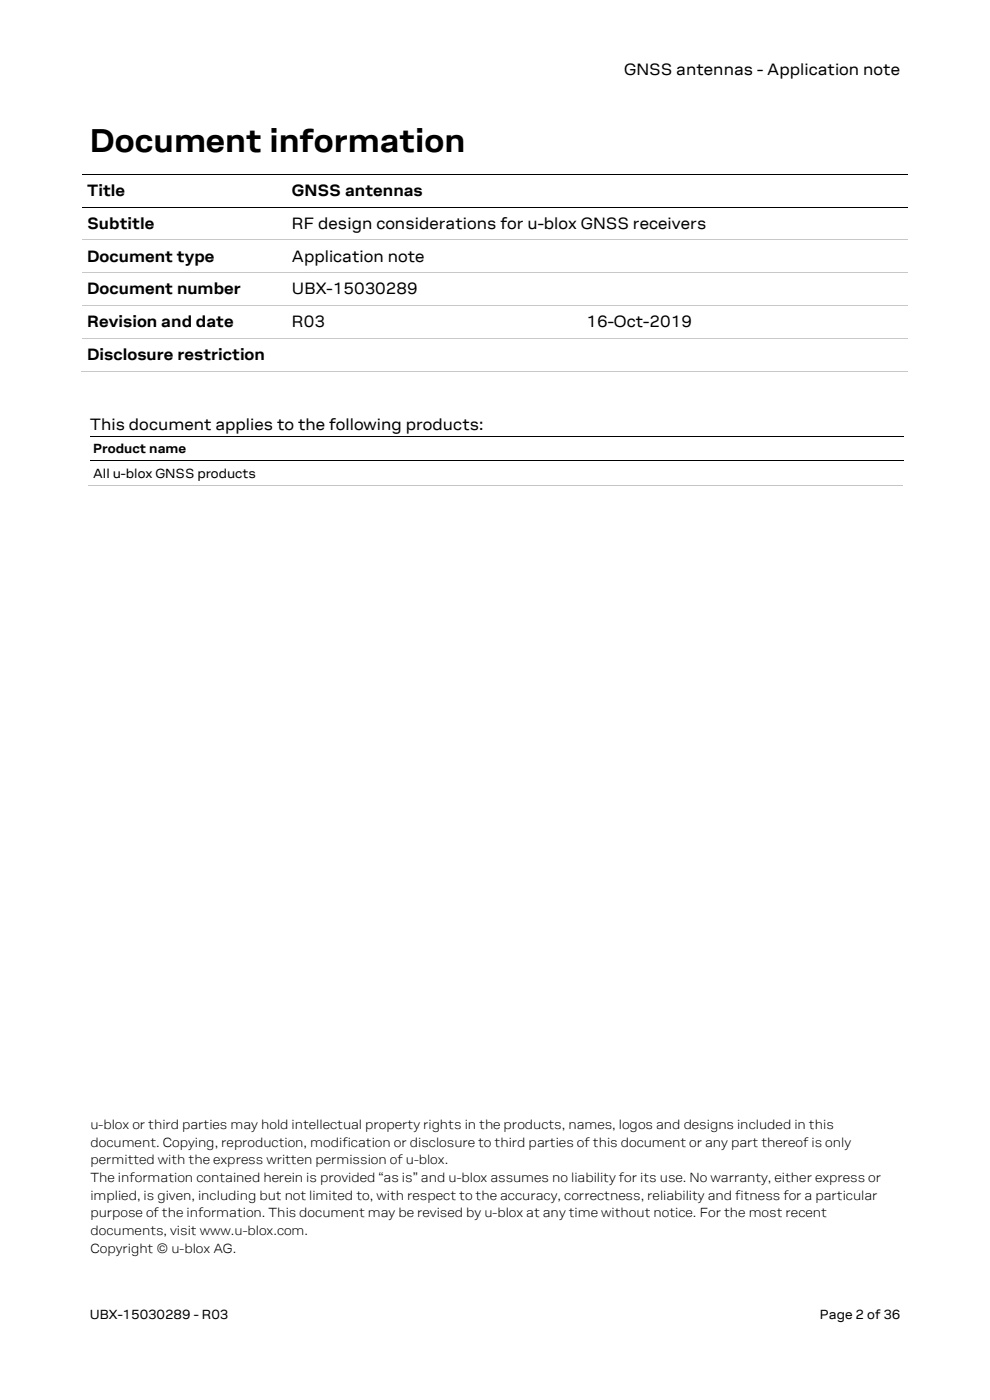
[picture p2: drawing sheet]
<svg xmlns="http://www.w3.org/2000/svg" width="210mm" height="297mm" viewBox="0 0 210 297" stroke-linecap="round" stroke-linejoin="round" font-family="sans-serif">
<defs><g id="words">
<text font-size="7.1" x="19" y="32.3">Document information</text>
<g font-size="3.5">
<text x="132.4" y="15.9">GNSS antennas - Application note</text>
<text x="18.5" y="41.5">Title</text>
<text x="61.9" y="41.5">GNSS antennas</text>
<text x="18.5" y="48.5">Subtitle</text>
<text x="61.9" y="48.5">RF design considerations for u-blox GNSS receivers</text>
<text x="18.5" y="55.5">Document type</text>
<text x="61.9" y="55.5">Application note</text>
<text x="18.5" y="62.4">Document number</text>
<text x="61.9" y="62.4">UBX-15030289</text>
<text x="18.5" y="69.4">Revision and date</text>
<text x="61.9" y="69.4">R03</text>
<text x="124.4" y="69.4">16-Oct-2019</text>
<text x="18.5" y="76.4">Disclosure restriction</text>
<text x="19" y="91.2">This document applies to the following products:</text>
</g>
<g font-size="2.8">
<text x="19.8" y="96.1">Product name</text>
<text x="19.8" y="101.3">All u-blox GNSS products</text>
<text x="19.2" y="239.6">u-blox or third parties may hold intellectual property rights in the products, names, logos and designs included in this</text>
<text x="19.2" y="243.3">document. Copying, reproduction, modification or disclosure to third parties of this document or any part thereof is only</text>
<text x="19.2" y="247.1">permitted with the express written permission of u-blox.</text>
<text x="19.2" y="250.8">The information contained herein is provided “as is” and u-blox assumes no liability for its use. No warranty, either express or</text>
<text x="19.2" y="254.6">implied, is given, including but not limited to, with respect to the accuracy, correctness, reliability and fitness for a particular</text>
<text x="19.2" y="258.3">purpose of the information. This document may be revised by u-blox at any time without notice. For the most recent</text>
<text x="19.2" y="262">documents, visit www.u-blox.com.</text>
<text x="19.2" y="265.8">Copyright © u-blox AG.</text>
<text x="19" y="279.9">UBX-15030289 - R03</text>
<text x="173.9" y="279.9">Page 2 of 36</text>
</g>
</g></defs>
<path d="M17.5 37h42.5M60.2 37h132.4M17.5 43.9h42.5M60.2 43.9h132.4" fill="none" stroke="#000" stroke-width=".21"/>
<g fill="#000">
<path d="M60 36.9h.2v.1h-.2z" fill-rule="evenodd"/>
<path d="M60 43.9h.2v.1h-.2z" fill-rule="evenodd"/>
</g>
<path d="M17.5 50.9h42.5" fill="none" stroke="#c8c8c8" stroke-width=".21"/>
<path d="M60 50.8h.2v.2h-.2z" fill-rule="evenodd" fill="#c8c8c8"/>
<path d="M17.5 57.9h42.5M60.2 50.9h132.4" fill="none" stroke="#c8c8c8" stroke-width=".21"/>
<path d="M60 57.8h.2v.2h-.2z" fill-rule="evenodd" fill="#c8c8c8"/>
<path d="M60.2 57.9h62.3" fill="none" stroke="#c8c8c8" stroke-width=".21"/>
<path d="M122.5 57.8h.2v.2h-.2z" fill-rule="evenodd" fill="#c8c8c8"/>
<path d="M122.7 57.9h69.9M17.5 64.9h42.5" fill="none" stroke="#c8c8c8" stroke-width=".21"/>
<path d="M60 64.8h.2v.1h-.2z" fill-rule="evenodd" fill="#c8c8c8"/>
<path d="M60.2 64.9h62.3" fill="none" stroke="#c8c8c8" stroke-width=".21"/>
<path d="M122.5 64.8h.2v.1h-.2z" fill-rule="evenodd" fill="#c8c8c8"/>
<path d="M17.5 71.8h42.5M122.7 64.9h69.9" fill="none" stroke="#c8c8c8" stroke-width=".21"/>
<path d="M60 71.7h.2v.2h-.2z" fill-rule="evenodd" fill="#c8c8c8"/>
<path d="M60.2 71.8h62.3" fill="none" stroke="#c8c8c8" stroke-width=".21"/>
<path d="M122.5 71.7h.2v.2h-.2z" fill-rule="evenodd" fill="#c8c8c8"/>
<path d="M17.2 78.8h42.8M122.7 71.8h69.9" fill="none" stroke="#c8c8c8" stroke-width=".21"/>
<path d="M59.7 78.7h.2v.2h-.2z" fill-rule="evenodd" fill="#c8c8c8"/>
<path d="M59.9 78.8h132.7" fill="none" stroke="#c8c8c8" stroke-width=".21"/>
<path d="M19 92.6h30.1M19 97.8h30.1M49.2 92.6h34.9M49.2 97.8h34.9M84.3 92.6h47.3M84.3 97.8h47.3M131.8 92.6h59.8M131.8 97.8h59.8" fill="none" stroke="#000" stroke-width=".21"/>
<g fill="#000">
<path d="M49.1 92.5h.1v.1h-.1z" fill-rule="evenodd"/>
<path d="M49.1 97.7h.1v.2h-.1z" fill-rule="evenodd"/>
<path d="M84.1 92.5h.2v.1h-.2z" fill-rule="evenodd"/>
<path d="M84.1 97.7h.2v.2h-.2z" fill-rule="evenodd"/>
<path d="M131.6 92.5h.2v.1h-.2z" fill-rule="evenodd"/>
<path d="M131.6 97.7h.2v.2h-.2z" fill-rule="evenodd"/>
</g>
<path d="M18.8 103h172.8" fill="none" stroke="#c5c5c5" stroke-width=".21"/>
<use href="#words"/>
</svg>
